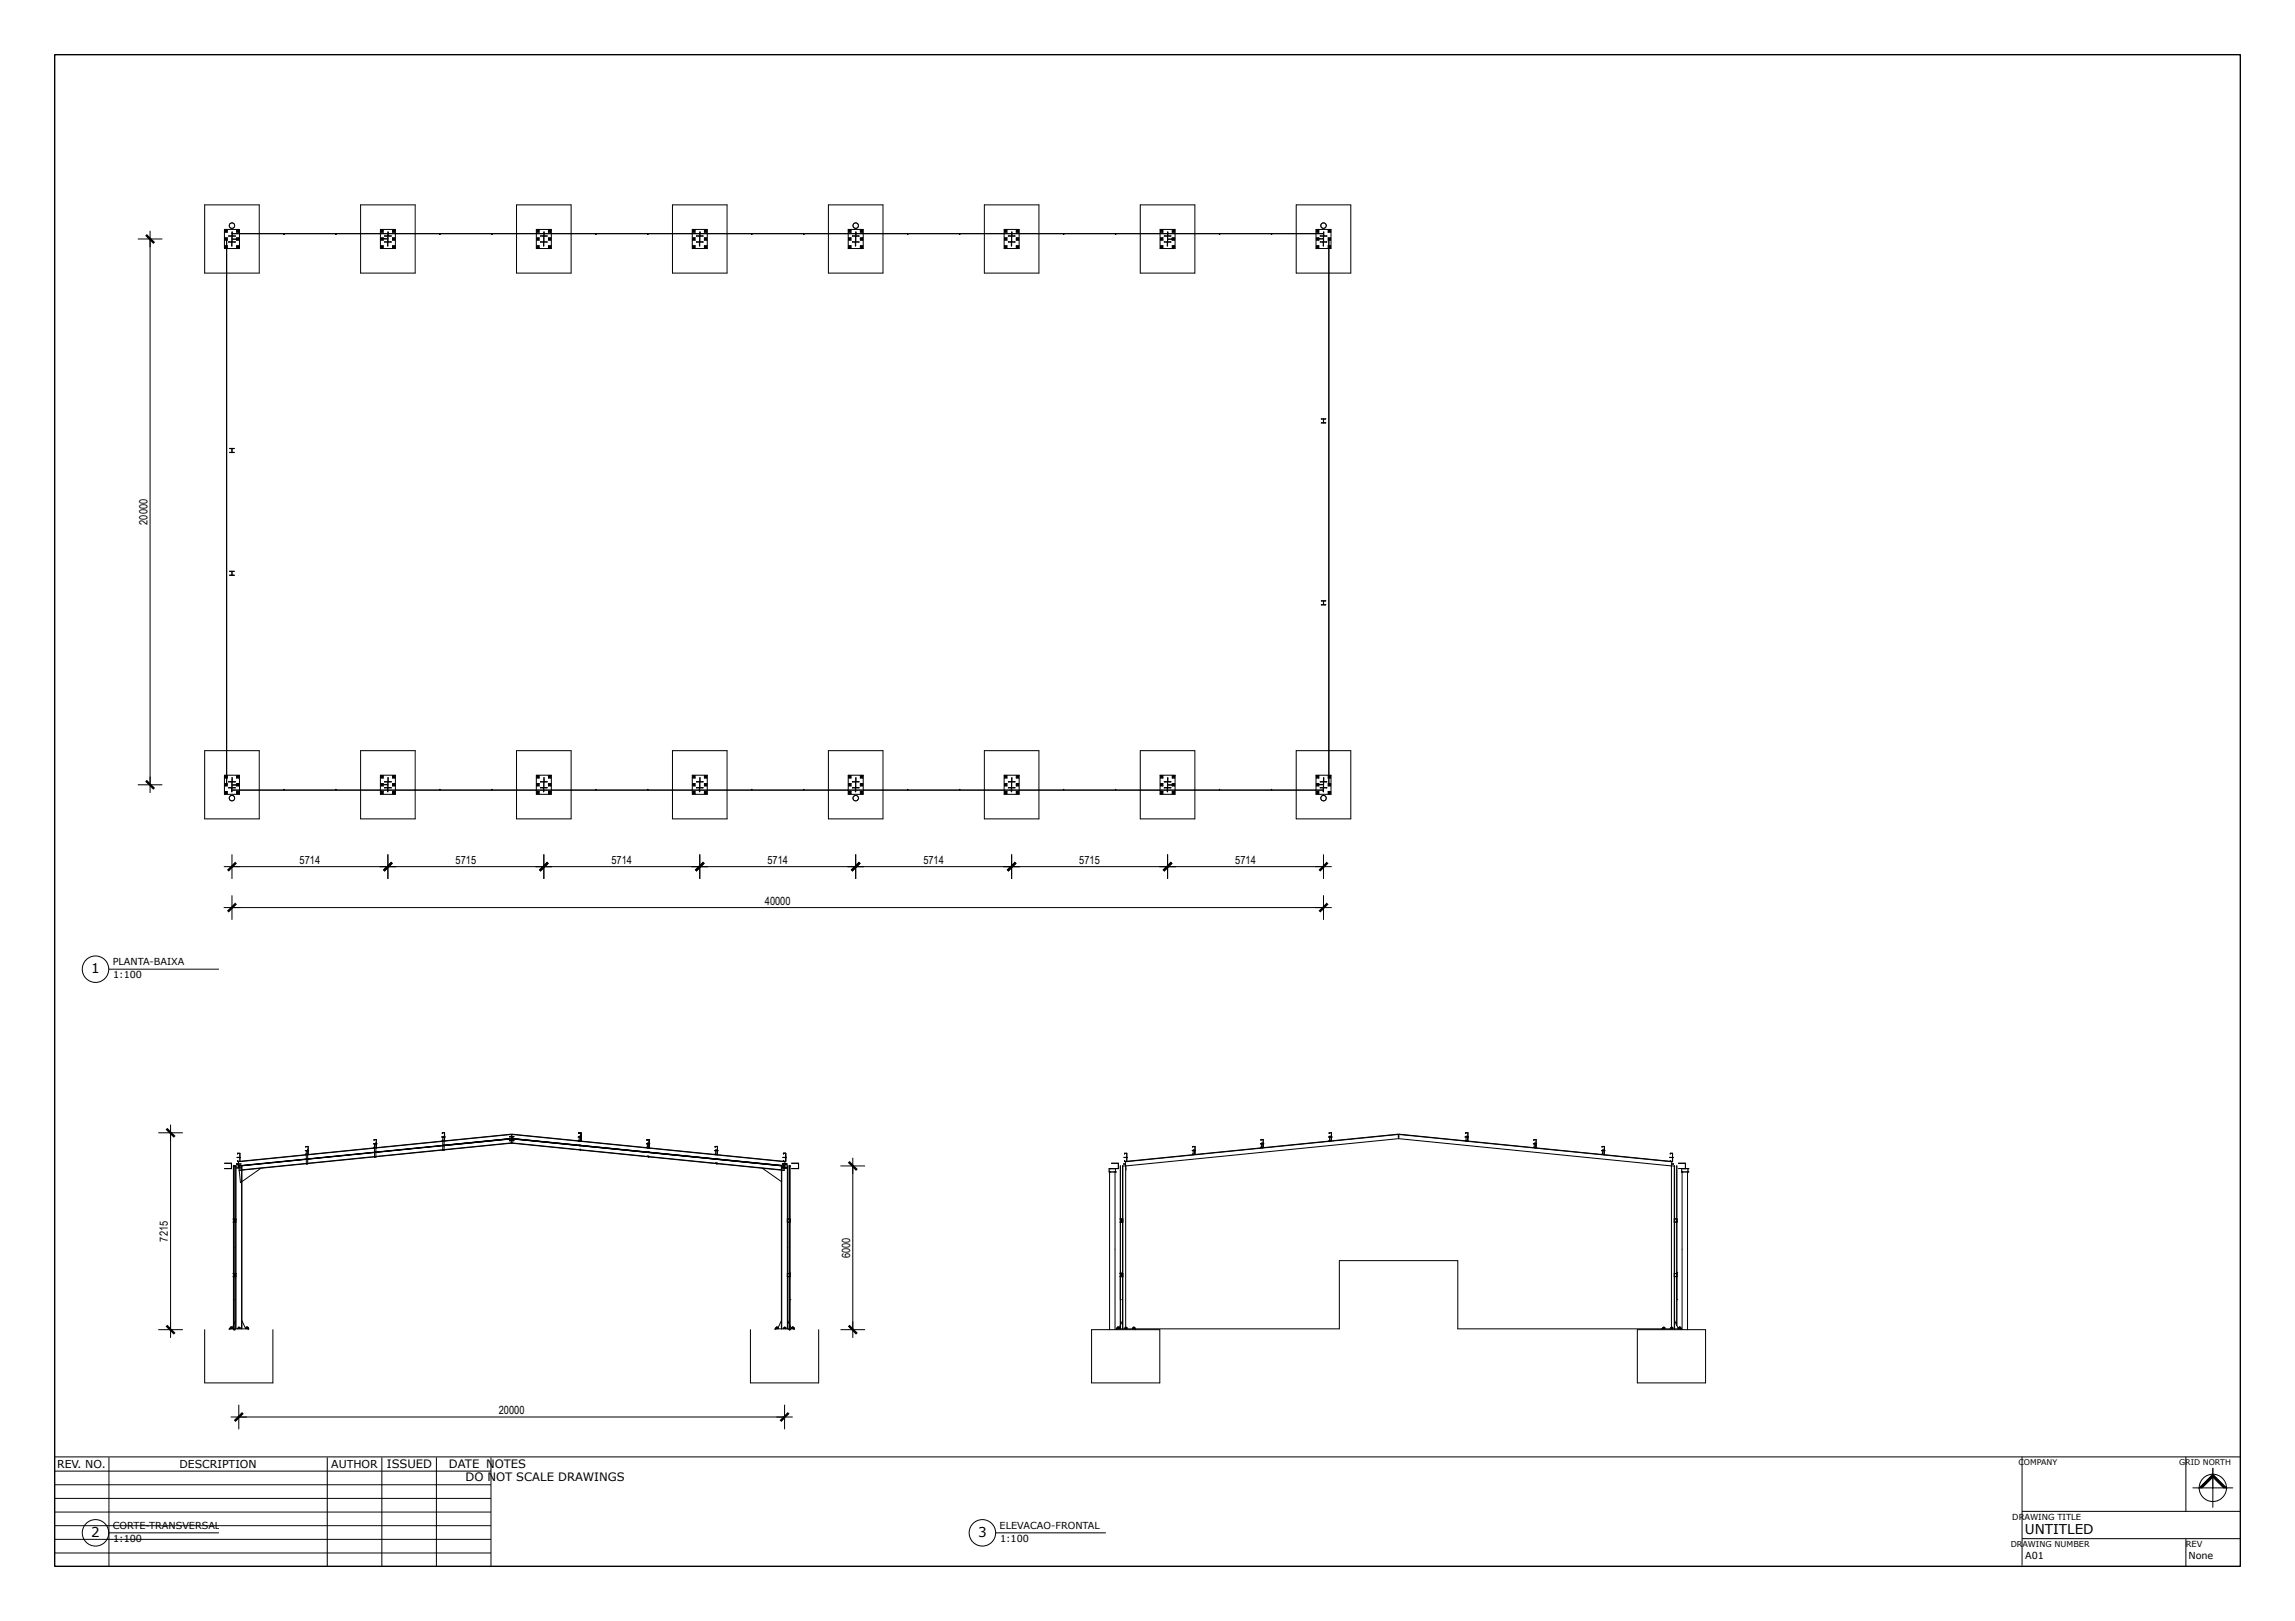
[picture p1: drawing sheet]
<svg xmlns="http://www.w3.org/2000/svg" width="841mm" height="594mm" viewBox="0 0 841 594" stroke-linecap="round" stroke-linejoin="round" font-family="sans-serif">
<defs><g id="words">
<g font-size="5">
<text x="33.4" y="356.6">1</text>
<text x="33.4" y="563.2">2</text>
<text x="358.4" y="563.2">3</text>
<text x="742" y="562">UNTITLED</text>
</g>
<g font-size="4.2">
<text x="141.8" y="537.8">ISSUED</text>
<text x="164.5" y="537.8">DATE NOTES</text>
<text x="170.6" y="542.8">DO NOT SCALE DRAWINGS</text>
</g>
<g font-size="4.1">
<text x="54" y="192.3" transform="rotate(-90 54 192.3)">20000</text>
<text x="109.8" y="316.6">5714</text>
<text x="166.9" y="316.6">5715</text>
<text x="224.1" y="316.6">5714</text>
<text x="281.2" y="316.6">5714</text>
<text x="338.4" y="316.6">5714</text>
<text x="395.5" y="316.6">5715</text>
<text x="452.7" y="316.6">5714</text>
<text x="280.3" y="331.6">40000</text>
<text x="61.5" y="454.9" transform="rotate(-90 61.5 454.9)">7215</text>
<text x="311.5" y="461" transform="rotate(-90 311.5 461)">6000</text>
<text x="182.8" y="518.2">20000</text>
</g>
<g font-size="4">
<text x="20.9" y="537.8">REV. NO.</text>
<text x="65.7" y="537.8">DESCRIPTION</text>
<text x="121.4" y="537.8">AUTHOR</text>
</g>
<g font-size="3.5">
<text x="41.3" y="353.7">PLANTA-BAIXA</text>
<text x="41.5" y="358.6">1:100</text>
<text x="41.3" y="560.2">CORTE-TRANSVERSAL</text>
<text x="366.3" y="560.2">ELEVACAO-FRONTAL</text>
<text x="41.5" y="565.1">1:100</text>
<text x="366.5" y="565.1">1:100</text>
<text x="742.1" y="571.1">A01</text>
<text x="802" y="571.1">None</text>
</g>
<g font-size="3.1">
<text x="737.4" y="557">DRAWING TITLE</text>
<text x="800.9" y="567">REV</text>
</g>
<text font-size="3" x="736.8" y="567">DRAWING NUMBER</text>
<g font-size="2.9">
<text x="739.6" y="536.7">COMPANY</text>
<text x="798.6" y="536.7">GRID NORTH</text>
</g>
</g></defs>
<path d="M20 20h801v554h-801zM810.9 538.1v7.1" fill="none" stroke="#000" stroke-width=".5"/>
<g fill="none" stroke="#000" stroke-width=".37">
<path d="M83.8 86.4l2.4 .1zM83.8 88.6l2.4 .1zM85 86.5v2.1M140.9 88.6l2.4 .1zM140.9 86.4l2.4 .1zM142.1 86.5v2.1M142.2 86.5v2.1M198.1 88.6l2.4 .1zM198.1 86.4l2.4 .1zM199.2 86.5v2.1M199.3 86.5v2.1M255.2 88.6l2.4 .1z"/>
<path d="M255.2 86.4l2.4 .1zM256.4 86.5v2.1M312.4 88.6l2.4 .1zM312.4 86.4l2.4 .1zM313.5 86.5v2.1M313.6 86.5v2.1M369.5 88.6l2.4 .1zM369.5 86.4l2.4 .1zM370.7 86.5v2.1M370.8 86.5v2.1M426.7 88.6l2.4 .1zM426.7 86.4l2.4 .1z"/>
<path d="M427.8 86.5v2.1M427.9 86.5v2.1M483.8 88.6l2.4 .1zM483.8 86.4l2.4 .1zM485 86.5v2.1M484.2 153.5l1.6 .1zM484.2 154.9l1.6 .1zM485 153.6v1.3M84.2 164.3l1.6 .1zM84.2 165.7l1.6 .1zM85 164.4v1.3M84.2 210.7l1.6 .1z"/>
<path d="M84.2 209.3l1.6 .1zM85 209.4v1.3M484.2 221.6l1.6 .1zM484.2 220.1l1.6 .1zM485 220.2v1.4M83.8 288.6l2.4 .1zM83.8 286.4l2.4 .1zM85 286.5v2.1M140.9 288.6l2.4 .1zM140.9 286.4l2.4 .1zM142.1 286.5v2.1M142.2 286.5v2.1"/>
<path d="M198.1 288.6l2.4 .1zM198.1 286.4l2.4 .1zM199.2 286.5v2.1M199.3 286.5v2.1M255.2 288.6l2.4 .1zM255.2 286.4l2.4 .1zM256.4 286.5v2.1M312.4 288.6l2.4 .1zM312.4 286.4l2.4 .1zM313.5 286.5v2.1M313.6 286.5v2.1M369.5 288.6l2.4 .1z"/>
<path d="M369.5 286.4l2.4 .1zM370.7 286.5v2.1M370.8 286.5v2.1M426.7 288.6l2.4 .1zM426.7 286.4l2.4 .1zM427.8 286.5v2.1M427.9 286.5v2.1M483.8 288.6l2.4 .1zM483.8 286.4l2.4 .1zM485 286.5v2.1M19.8 539.1h160.1M20 533.9h801"/>
<path d="M39.9 534.1v40.1M119.9 534.1v40.1M139.9 534.1v40M159.9 534.1v40.1M179.9 534.1v40.1M741 533.8v39.9M801 533.8v20.2M19.8 544.1h160.1M19.8 549.1h160.1M19.8 554.1h160.1M19.8 559.1h160.1M741 553.8h80"/>
<path d="M803.6 545.2h14.6M810.9 545.2v7.1zM19.8 564.1h160.1M19.8 569.1h160.1M741 563.8h80M801 563.8v10.2"/>
<circle cx="810.9" cy="545.2" r="5"/>
</g>
<path d="M805.9 545.2l5-5 5 5h-1.1l-3.9-3.9-4 3.9z" fill="#000" stroke="#000" stroke-width=".37"/>
<g fill="#fff" stroke="#000" stroke-width=".37">
<path d="M86 292.5v.2z"/>
<path d="M86 292.7l-.1 .2z"/>
<path d="M85.9 292.9l-.2 .2z"/>
<path d="M85.6 293.3l.1-.2z"/>
<path d="M85.4 293.4l.2-.1z"/>
<path d="M85.1 293.5l.3-.1z"/>
</g>
<path d="M84.9 293.5h.2" fill="none" stroke="#000" stroke-width=".37"/>
<g fill="#fff" stroke="#000" stroke-width=".37">
<path d="M84.6 293.4l.3 .1z"/>
<path d="M84.4 293.3l.2 .1z"/>
<path d="M84.3 293.1l.1 .2z"/>
<path d="M84.1 292.9l.2 .2z"/>
<path d="M84 292.7l.1 .2z"/>
<path d="M84 292.5v.2z"/>
<path d="M84 292.2v.3z"/>
<path d="M84.1 292l-.1 .2z"/>
<path d="M84.3 291.8l-.2 .2z"/>
<path d="M84.3 291.8l.1-.1z"/>
<path d="M84.4 291.7l.2-.2z"/>
<path d="M84.6 291.5h.3z"/>
</g>
<path d="M84.9 291.5h.2" fill="none" stroke="#000" stroke-width=".37"/>
<g fill="#fff" stroke="#000" stroke-width=".37">
<path d="M85.1 291.5h.3z"/>
<path d="M85.4 291.5l.2 .2z"/>
<path d="M85.6 291.7l.1 .1z"/>
<path d="M85.7 291.8l.2 .2z"/>
<path d="M85.9 292l.1 .2z"/>
<path d="M86 292.2v.3z"/>
<path d="M86 82.7v.2z"/>
<path d="M86 82.9l-.1 .2z"/>
<path d="M85.9 83.1l-.2 .2z"/>
<path d="M85.6 83.5l.1-.2z"/>
<path d="M85.4 83.6l.2-.1z"/>
<path d="M85.1 83.7l.3-.1z"/>
</g>
<path d="M84.9 83.7h.2" fill="none" stroke="#000" stroke-width=".37"/>
<g fill="#fff" stroke="#000" stroke-width=".37">
<path d="M84.6 83.6l.3 .1z"/>
<path d="M84.4 83.5l.2 .1z"/>
<path d="M84.3 83.3l.1 .2z"/>
<path d="M84.1 83.1l.2 .2z"/>
<path d="M84 82.9l.1 .2z"/>
<path d="M84 82.7v.2z"/>
<path d="M84 82.4v.3z"/>
<path d="M84.1 82.2l-.1 .2z"/>
<path d="M84.3 82l-.2 .2z"/>
<path d="M84.3 82l.1-.1z"/>
<path d="M84.4 81.9l.2-.2z"/>
<path d="M84.6 81.7h.3z"/>
</g>
<path d="M84.9 81.7h.2" fill="none" stroke="#000" stroke-width=".37"/>
<g fill="#fff" stroke="#000" stroke-width=".37">
<path d="M85.1 81.7h.3z"/>
<path d="M85.4 81.7l.2 .2z"/>
<path d="M85.6 81.9l.1 .1z"/>
<path d="M85.7 82l.2 .2z"/>
<path d="M85.9 82.2l.1 .2z"/>
<path d="M86 82.4v.3z"/>
<path d="M314.6 292.5l-.1 .2z"/>
<path d="M314.5 292.7v.2z"/>
<path d="M314.5 292.9l-.2 .2z"/>
<path d="M314.1 293.3l.2-.2z"/>
<path d="M313.9 293.4l.2-.1z"/>
<path d="M313.7 293.5l.2-.1z"/>
</g>
<path d="M313.5 293.5h.2" fill="none" stroke="#000" stroke-width=".37"/>
<g fill="#fff" stroke="#000" stroke-width=".37">
<path d="M313.2 293.4l.3 .1z"/>
<path d="M313 293.3l.2 .1z"/>
<path d="M312.8 293.1l.2 .2z"/>
<path d="M312.7 292.9l.1 .2z"/>
<path d="M312.6 292.7l.1 .2z"/>
<path d="M312.6 292.5v.2z"/>
<path d="M312.6 292.2v.3z"/>
<path d="M312.7 292l-.1 .2z"/>
<path d="M312.8 291.8l-.1 .2z"/>
<path d="M312.8 291.8l.2-.1z"/>
<path d="M313 291.7l.2-.2z"/>
<path d="M313.2 291.5h.3z"/>
</g>
<path d="M313.5 291.5h.2" fill="none" stroke="#000" stroke-width=".37"/>
<g fill="#fff" stroke="#000" stroke-width=".37">
<path d="M313.7 291.5h.2z"/>
<path d="M313.9 291.5l.2 .2z"/>
<path d="M314.1 291.7l.2 .1z"/>
<path d="M314.3 291.8l.2 .2z"/>
<path d="M314.5 292v.2z"/>
<path d="M314.5 292.2l.1 .3z"/>
<path d="M314.6 82.7l-.1 .2z"/>
<path d="M314.5 82.9v.2z"/>
<path d="M314.5 83.1l-.2 .2z"/>
<path d="M314.1 83.5l.2-.2z"/>
<path d="M313.9 83.6l.2-.1z"/>
<path d="M313.7 83.7l.2-.1z"/>
</g>
<path d="M313.5 83.7h.2" fill="none" stroke="#000" stroke-width=".37"/>
<g fill="#fff" stroke="#000" stroke-width=".37">
<path d="M313.2 83.6l.3 .1z"/>
<path d="M313 83.5l.2 .1z"/>
<path d="M312.8 83.3l.2 .2z"/>
<path d="M312.7 83.1l.1 .2z"/>
<path d="M312.6 82.9l.1 .2z"/>
<path d="M312.6 82.7v.2z"/>
<path d="M312.6 82.4v.3z"/>
<path d="M312.7 82.2l-.1 .2z"/>
<path d="M312.8 82l-.1 .2z"/>
<path d="M312.8 82l.2-.1z"/>
<path d="M313 81.9l.2-.2z"/>
<path d="M313.2 81.7h.3z"/>
</g>
<path d="M313.5 81.7h.2" fill="none" stroke="#000" stroke-width=".37"/>
<g fill="#fff" stroke="#000" stroke-width=".37">
<path d="M313.7 81.7h.2z"/>
<path d="M313.9 81.7l.2 .2z"/>
<path d="M314.1 81.9l.2 .1z"/>
<path d="M314.3 82l.2 .2z"/>
<path d="M314.5 82.2v.2z"/>
<path d="M314.5 82.4l.1 .3z"/>
<path d="M486 292.5v.2z"/>
<path d="M486 292.7l-.1 .2z"/>
<path d="M485.9 292.9l-.2 .2z"/>
<path d="M485.6 293.3l.1-.2z"/>
<path d="M485.4 293.4l.2-.1z"/>
<path d="M485.1 293.5l.3-.1z"/>
</g>
<path d="M484.9 293.5h.2" fill="none" stroke="#000" stroke-width=".37"/>
<g fill="#fff" stroke="#000" stroke-width=".37">
<path d="M484.6 293.4l.3 .1z"/>
<path d="M484.4 293.3l.2 .1z"/>
<path d="M484.3 293.1l.1 .2z"/>
<path d="M484.1 292.9l.2 .2z"/>
<path d="M484 292.7l.1 .2z"/>
<path d="M484 292.5v.2z"/>
<path d="M484 292.2v.3z"/>
<path d="M484.1 292l-.1 .2z"/>
<path d="M484.3 291.8l-.2 .2z"/>
<path d="M484.3 291.8l.1-.1z"/>
<path d="M484.4 291.7l.2-.2z"/>
<path d="M484.6 291.5h.3z"/>
</g>
<path d="M484.9 291.5h.2" fill="none" stroke="#000" stroke-width=".37"/>
<g fill="#fff" stroke="#000" stroke-width=".37">
<path d="M485.1 291.5h.3z"/>
<path d="M485.4 291.5l.2 .2z"/>
<path d="M485.6 291.7l.1 .1z"/>
<path d="M485.7 291.8l.2 .2z"/>
<path d="M485.9 292l.1 .2z"/>
<path d="M486 292.2v.3z"/>
</g>
<path d="M104 289.3h.1" fill="none" stroke="#000" stroke-width=".37"/>
<path d="M104 289.4h.1" fill="none" stroke="#000" stroke-width=".37"/>
<g fill="#fff" stroke="#000" stroke-width=".37">
<path d="M486 82.7v.2z"/>
<path d="M486 82.9l-.1 .2z"/>
<path d="M485.9 83.1l-.2 .2z"/>
<path d="M485.6 83.5l.1-.2z"/>
<path d="M485.4 83.6l.2-.1z"/>
<path d="M485.1 83.7l.3-.1z"/>
</g>
<path d="M484.9 83.7h.2" fill="none" stroke="#000" stroke-width=".37"/>
<g fill="#fff" stroke="#000" stroke-width=".37">
<path d="M484.6 83.6l.3 .1z"/>
<path d="M484.4 83.5l.2 .1z"/>
<path d="M484.3 83.3l.1 .2z"/>
<path d="M484.1 83.1l.2 .2z"/>
<path d="M484 82.9l.1 .2z"/>
<path d="M484 82.7v.2z"/>
<path d="M484 82.4v.3z"/>
<path d="M484.1 82.2l-.1 .2z"/>
<path d="M484.3 82l-.2 .2z"/>
<path d="M484.3 82l.1-.1z"/>
<path d="M484.4 81.9l.2-.2z"/>
<path d="M484.6 81.7h.3z"/>
</g>
<path d="M484.9 81.7h.2" fill="none" stroke="#000" stroke-width=".37"/>
<g fill="#fff" stroke="#000" stroke-width=".37">
<path d="M485.1 81.7h.3z"/>
<path d="M485.4 81.7l.2 .2z"/>
<path d="M485.6 81.9l.1 .1z"/>
<path d="M485.7 82l.2 .2z"/>
<path d="M485.9 82.2l.1 .2z"/>
<path d="M486 82.4v.3z"/>
</g>
<path d="M104 85.8h.1" fill="none" stroke="#000" stroke-width=".37"/>
<path d="M104 85.9h.1" fill="none" stroke="#000" stroke-width=".37"/>
<path d="M123.1 289.3h.1" fill="none" stroke="#000" stroke-width=".37"/>
<path d="M123.1 289.4h.1" fill="none" stroke="#000" stroke-width=".37"/>
<path d="M123.1 85.8h.1" fill="none" stroke="#000" stroke-width=".37"/>
<path d="M123.1 85.9h.1" fill="none" stroke="#000" stroke-width=".37"/>
<path d="M161.2 289.3h.1" fill="none" stroke="#000" stroke-width=".37"/>
<path d="M161.2 289.4h.1" fill="none" stroke="#000" stroke-width=".37"/>
<path d="M161.2 85.8h.1" fill="none" stroke="#000" stroke-width=".37"/>
<path d="M161.2 85.9h.1" fill="none" stroke="#000" stroke-width=".37"/>
<path d="M180.2 289.3h.1" fill="none" stroke="#000" stroke-width=".37"/>
<path d="M180.2 289.4h.1" fill="none" stroke="#000" stroke-width=".37"/>
<path d="M218.3 289.3h.1" fill="none" stroke="#000" stroke-width=".37"/>
<path d="M218.3 289.4h.1" fill="none" stroke="#000" stroke-width=".37"/>
<path d="M180.2 85.8h.1" fill="none" stroke="#000" stroke-width=".37"/>
<path d="M180.2 85.9h.1" fill="none" stroke="#000" stroke-width=".37"/>
<path d="M218.3 85.8h.1" fill="none" stroke="#000" stroke-width=".37"/>
<path d="M218.3 85.9h.1" fill="none" stroke="#000" stroke-width=".37"/>
<path d="M237.3 289.3h.1" fill="none" stroke="#000" stroke-width=".37"/>
<path d="M237.3 289.4h.1" fill="none" stroke="#000" stroke-width=".37"/>
<path d="M275.4 289.3h.1" fill="none" stroke="#000" stroke-width=".37"/>
<path d="M275.4 289.4h.1" fill="none" stroke="#000" stroke-width=".37"/>
<path d="M275.4 85.8h.1" fill="none" stroke="#000" stroke-width=".37"/>
<path d="M275.4 85.9h.1" fill="none" stroke="#000" stroke-width=".37"/>
<path d="M294.5 289.3h.1" fill="none" stroke="#000" stroke-width=".37"/>
<path d="M294.5 289.4h.1" fill="none" stroke="#000" stroke-width=".37"/>
<path d="M294.5 85.8h.1" fill="none" stroke="#000" stroke-width=".37"/>
<path d="M294.5 85.9h.1" fill="none" stroke="#000" stroke-width=".37"/>
<path d="M332.6 289.3h.1" fill="none" stroke="#000" stroke-width=".37"/>
<path d="M332.6 289.4h.1" fill="none" stroke="#000" stroke-width=".37"/>
<path d="M351.6 289.3h.1" fill="none" stroke="#000" stroke-width=".37"/>
<path d="M351.6 289.4h.1" fill="none" stroke="#000" stroke-width=".37"/>
<path d="M332.6 85.8h.1" fill="none" stroke="#000" stroke-width=".37"/>
<path d="M332.6 85.9h.1" fill="none" stroke="#000" stroke-width=".37"/>
<path d="M389.7 289.3h.1" fill="none" stroke="#000" stroke-width=".37"/>
<path d="M389.7 289.4h.1" fill="none" stroke="#000" stroke-width=".37"/>
<path d="M351.6 85.8h.1" fill="none" stroke="#000" stroke-width=".37"/>
<path d="M351.6 85.9h.1" fill="none" stroke="#000" stroke-width=".37"/>
<path d="M389.7 85.8h.1" fill="none" stroke="#000" stroke-width=".37"/>
<path d="M389.7 85.9h.1" fill="none" stroke="#000" stroke-width=".37"/>
<path d="M408.8 85.8h.1" fill="none" stroke="#000" stroke-width=".37"/>
<path d="M408.8 85.9h.1" fill="none" stroke="#000" stroke-width=".37"/>
<path d="M408.8 289.3h.1" fill="none" stroke="#000" stroke-width=".37"/>
<path d="M408.8 289.4h.1" fill="none" stroke="#000" stroke-width=".37"/>
<path d="M446.9 289.3h.1" fill="none" stroke="#000" stroke-width=".37"/>
<path d="M446.9 289.4h.1" fill="none" stroke="#000" stroke-width=".37"/>
<path d="M446.9 85.8h.1" fill="none" stroke="#000" stroke-width=".37"/>
<path d="M446.9 85.9h.1" fill="none" stroke="#000" stroke-width=".37"/>
<path d="M465.9 289.3h.1" fill="none" stroke="#000" stroke-width=".37"/>
<path d="M465.9 289.4h.1" fill="none" stroke="#000" stroke-width=".37"/>
<path d="M465.9 85.8h.1" fill="none" stroke="#000" stroke-width=".37"/>
<path d="M465.9 85.9h.1" fill="none" stroke="#000" stroke-width=".37"/>
<g fill="none" stroke="#000" stroke-width=".37">
<path d="M75 75.1h20v25h-20zM132.1 75.1h20v25h-20zM189.3 75.1h20v25h-20zM246.4 75.1h20v25h-20zM303.6 75.1h20v25h-20zM360.7 75.1h20v25h-20zM417.9 75.1h20v25h-20zM475 75.1h20v25h-20zM82.2 84.1h5.5v7h-5.5zM85 87.6h1.5l-1.5 .1M142.1 87.5h-1.5l1.5 .1M427.9 87.6h1.5l-1.5 .1"/>
<path d="M485 87.5h-1.5l1.5 .1M75 275.1h20v25h-20zM132.1 275.1h20v25h-20zM189.3 275.1h20v25h-20zM246.4 275.1h20v25h-20zM303.6 275.1h20v25h-20zM360.7 275.1h20v25h-20zM417.9 275.1h20v25h-20zM475 275.1h20v25h-20zM82.2 284.1h5.5v7h-5.5zM85 287.6h1.5l-1.5 .1M142.1 287.5h-1.5l1.5 .1"/>
<path d="M427.9 287.6h1.5l-1.5 .1M485 287.5h-1.5l1.5 .1"/>
</g>
<path d="M237.3 85.8h.1" fill="none" stroke="#000" stroke-width=".37"/>
<path d="M237.3 85.9h.1" fill="none" stroke="#000" stroke-width=".37"/>
<g fill="none" stroke="#000" stroke-width=".37">
<path d="M84.9 88.7v1.4l.1-1.4M85 86.4v-1.4l.1 1.4M139.4 84.1h5.5v7h-5.5zM142 88.7v1.4l.1-1.4M142.1 86.4v-1.4l.2 1.4M196.5 84.1h5.5v7h-5.5zM199.2 88.7v1.4l.1-1.4M199.3 86.4v-1.4l.1 1.4M253.7 84.1h5.5v7h-5.5zM256.3 88.7v1.4l.1-1.4M256.4 86.4v-1.4l.1 1.4M310.8 84.1h5.5v7h-5.5z"/>
<path d="M313.5 88.7v1.4l.1-1.4M313.6 86.4v-1.4l.1 1.4M368 84.1h5.5v7h-5.5zM370.6 88.7v1.4l.1-1.4M370.7 86.4v-1.4l.1 1.4M425.1 84.1h5.5v7h-5.5zM427.7 88.7v1.4l.2-1.4M427.9 86.4v-1.4l.1 1.4M482.3 84.1h5.4v7h-5.4zM484.9 88.7v1.4l.1-1.4M485 86.4v-1.4l.1 1.4M84.9 288.7v1.4l.1-1.4"/>
<path d="M85 286.4v-1.4l.1 1.4M139.4 284.1h5.5v7h-5.5zM142 288.7v1.4l.1-1.4M142.1 286.4v-1.4l.2 1.4M196.5 284.1h5.5v7h-5.5zM199.2 288.7v1.4l.1-1.4M199.3 286.4v-1.4l.1 1.4M253.7 284.1h5.5v7h-5.5zM256.3 288.7v1.4l.1-1.4M256.4 286.4v-1.4l.1 1.4M310.8 284.1h5.5v7h-5.5zM313.5 288.7v1.4l.1-1.4"/>
<path d="M313.6 286.4v-1.4l.1 1.4M368 284.1h5.5v7h-5.5zM370.6 288.7v1.4l.1-1.4M370.7 286.4v-1.4l.1 1.4M425.1 284.1h5.5v7h-5.5zM427.7 288.7v1.4l.2-1.4M427.9 286.4v-1.4l.1 1.4M482.3 284.1h5.4v7h-5.4zM484.9 288.7v1.4l.1-1.4M485 286.4v-1.4l.1 1.4"/>
</g>
<path d="M82.4 290h.9v.9h-.9z" fill="none" stroke="#000" stroke-width=".37"/>
<path d="M82.4 287.1h.9v.9h-.9z" fill="none" stroke="#000" stroke-width=".37"/>
<path d="M82.4 284.2h.9v.9h-.9z" fill="none" stroke="#000" stroke-width=".37"/>
<path d="M86.7 290h.9v.9h-.9z" fill="none" stroke="#000" stroke-width=".37"/>
<path d="M86.7 287.1h.9v.9h-.9z" fill="none" stroke="#000" stroke-width=".37"/>
<path d="M86.7 284.2h.9v.9h-.9z" fill="none" stroke="#000" stroke-width=".37"/>
<path d="M82.4 90h.9v.9h-.9z" fill="none" stroke="#000" stroke-width=".37"/>
<path d="M82.4 87.1h.9v.9h-.9z" fill="none" stroke="#000" stroke-width=".37"/>
<path d="M82.4 84.2h.9v.9h-.9z" fill="none" stroke="#000" stroke-width=".37"/>
<path d="M86.7 90h.9v.9h-.9z" fill="none" stroke="#000" stroke-width=".37"/>
<path d="M86.7 87.1h.9v.9h-.9z" fill="none" stroke="#000" stroke-width=".37"/>
<path d="M86.7 84.2h.9v.9h-.9z" fill="none" stroke="#000" stroke-width=".37"/>
<path d="M139.5 290h.9v.9h-.9z" fill="none" stroke="#000" stroke-width=".37"/>
<path d="M139.5 287.1h.9v.9h-.9z" fill="none" stroke="#000" stroke-width=".37"/>
<path d="M139.5 284.2h.9v.9h-.9z" fill="none" stroke="#000" stroke-width=".37"/>
<path d="M143.8 290h.9v.9h-.9z" fill="none" stroke="#000" stroke-width=".37"/>
<path d="M143.8 287.1h.9v.9h-.9z" fill="none" stroke="#000" stroke-width=".37"/>
<path d="M143.8 284.2h.9v.9h-.9z" fill="none" stroke="#000" stroke-width=".37"/>
<path d="M139.5 90h.9v.9h-.9z" fill="none" stroke="#000" stroke-width=".37"/>
<path d="M139.5 87.1h.9v.9h-.9z" fill="none" stroke="#000" stroke-width=".37"/>
<path d="M139.5 84.2h.9v.9h-.9z" fill="none" stroke="#000" stroke-width=".37"/>
<path d="M143.8 90h.9v.9h-.9z" fill="none" stroke="#000" stroke-width=".37"/>
<path d="M143.8 87.1h.9v.9h-.9z" fill="none" stroke="#000" stroke-width=".37"/>
<path d="M143.8 84.2h.9v.9h-.9zM196.7 290h.9v.9h-.9z" fill="none" stroke="#000" stroke-width=".37"/>
<path d="M196.7 287.1h.9v.9h-.9z" fill="none" stroke="#000" stroke-width=".37"/>
<path d="M196.7 284.2h.9v.9h-.9z" fill="none" stroke="#000" stroke-width=".37"/>
<path d="M201 287.1h.9v.9h-.9z" fill="none" stroke="#000" stroke-width=".37"/>
<path d="M201 284.2h.9v.9h-.9z" fill="none" stroke="#000" stroke-width=".37"/>
<path d="M196.7 90h.9v.9h-.9z" fill="none" stroke="#000" stroke-width=".37"/>
<path d="M196.7 87.1h.9v.9h-.9z" fill="none" stroke="#000" stroke-width=".37"/>
<path d="M196.7 84.2h.9v.9h-.9zM201 90h.9v.9h-.9z" fill="none" stroke="#000" stroke-width=".37"/>
<path d="M201 87.1h.9v.9h-.9z" fill="none" stroke="#000" stroke-width=".37"/>
<path d="M201 84.2h.9v.9h-.9z" fill="none" stroke="#000" stroke-width=".37"/>
<path d="M253.8 290h.9v.9h-.9z" fill="none" stroke="#000" stroke-width=".37"/>
<path d="M253.8 284.2h.9v.9h-.9zM253.8 287.1h.9v.9h-.9z" fill="none" stroke="#000" stroke-width=".37"/>
<path d="M258.1 290h.9v.9h-.9z" fill="none" stroke="#000" stroke-width=".37"/>
<path d="M258.1 287.1h.9v.9h-.9z" fill="none" stroke="#000" stroke-width=".37"/>
<path d="M258.1 284.2h.9v.9h-.9z" fill="none" stroke="#000" stroke-width=".37"/>
<path d="M253.8 87.1h.9v.9h-.9zM253.8 90h.9v.9h-.9z" fill="none" stroke="#000" stroke-width=".37"/>
<path d="M253.8 84.2h.9v.9h-.9z" fill="none" stroke="#000" stroke-width=".37"/>
<path d="M258.1 90h.9v.9h-.9z" fill="none" stroke="#000" stroke-width=".37"/>
<path d="M258.1 87.1h.9v.9h-.9z" fill="none" stroke="#000" stroke-width=".37"/>
<path d="M258.1 84.2h.9v.9h-.9z" fill="none" stroke="#000" stroke-width=".37"/>
<path d="M311 290h.9v.9h-.9z" fill="none" stroke="#000" stroke-width=".37"/>
<path d="M201 290h.9v.9h-.9z" fill="none" stroke="#000" stroke-width=".37"/>
<path d="M311 287.1h.9v.9h-.9z" fill="none" stroke="#000" stroke-width=".37"/>
<path d="M311 284.2h.9v.9h-.9z" fill="none" stroke="#000" stroke-width=".37"/>
<path d="M315.3 290h.9v.9h-.9z" fill="none" stroke="#000" stroke-width=".37"/>
<path d="M315.3 287.1h.9v.9h-.9z" fill="none" stroke="#000" stroke-width=".37"/>
<path d="M315.3 284.2h.9v.9h-.9z" fill="none" stroke="#000" stroke-width=".37"/>
<path d="M311 90h.9v.9h-.9z" fill="none" stroke="#000" stroke-width=".37"/>
<path d="M311 87.1h.9v.9h-.9z" fill="none" stroke="#000" stroke-width=".37"/>
<path d="M311 84.2h.9v.9h-.9z" fill="none" stroke="#000" stroke-width=".37"/>
<path d="M315.3 90h.9v.9h-.9z" fill="none" stroke="#000" stroke-width=".37"/>
<path d="M315.3 87.1h.9v.9h-.9z" fill="none" stroke="#000" stroke-width=".37"/>
<path d="M315.3 84.2h.9v.9h-.9z" fill="none" stroke="#000" stroke-width=".37"/>
<path d="M368.1 290h.9v.9h-.9z" fill="none" stroke="#000" stroke-width=".37"/>
<path d="M368.1 287.1h.9v.9h-.9z" fill="none" stroke="#000" stroke-width=".37"/>
<path d="M368.1 284.2h.9v.9h-.9z" fill="none" stroke="#000" stroke-width=".37"/>
<path d="M372.4 290h.9v.9h-.9z" fill="none" stroke="#000" stroke-width=".37"/>
<path d="M372.4 287.1h.9v.9h-.9z" fill="none" stroke="#000" stroke-width=".37"/>
<path d="M372.4 284.2h.9v.9h-.9z" fill="none" stroke="#000" stroke-width=".37"/>
<path d="M368.1 90h.9v.9h-.9z" fill="none" stroke="#000" stroke-width=".37"/>
<path d="M368.1 87.1h.9v.9h-.9z" fill="none" stroke="#000" stroke-width=".37"/>
<path d="M368.1 84.2h.9v.9h-.9z" fill="none" stroke="#000" stroke-width=".37"/>
<path d="M372.4 90h.9v.9h-.9z" fill="none" stroke="#000" stroke-width=".37"/>
<path d="M372.4 87.1h.9v.9h-.9z" fill="none" stroke="#000" stroke-width=".37"/>
<path d="M372.4 84.2h.9v.9h-.9z" fill="none" stroke="#000" stroke-width=".37"/>
<path d="M425.3 290h.9v.9h-.9z" fill="none" stroke="#000" stroke-width=".37"/>
<path d="M425.3 287.1h.9v.9h-.9z" fill="none" stroke="#000" stroke-width=".37"/>
<path d="M425.3 284.2h.9v.9h-.9z" fill="none" stroke="#000" stroke-width=".37"/>
<path d="M429.6 290h.9v.9h-.9z" fill="none" stroke="#000" stroke-width=".37"/>
<path d="M429.6 287.1h.9v.9h-.9z" fill="none" stroke="#000" stroke-width=".37"/>
<path d="M429.6 284.2h.9v.9h-.9z" fill="none" stroke="#000" stroke-width=".37"/>
<path d="M425.3 90h.9v.9h-.9z" fill="none" stroke="#000" stroke-width=".37"/>
<path d="M425.3 84.2h.9v.9h-.9z" fill="none" stroke="#000" stroke-width=".37"/>
<path d="M425.3 87.1h.9v.9h-.9zM429.6 90h.9v.9h-.9z" fill="none" stroke="#000" stroke-width=".37"/>
<path d="M429.6 87.1h.9v.9h-.9z" fill="none" stroke="#000" stroke-width=".37"/>
<path d="M429.6 84.2h.9v.9h-.9z" fill="none" stroke="#000" stroke-width=".37"/>
<path d="M482.4 290h.9v.9h-.9z" fill="none" stroke="#000" stroke-width=".37"/>
<path d="M482.4 287.1h.9v.9h-.9z" fill="none" stroke="#000" stroke-width=".37"/>
<path d="M482.4 284.2h.9v.9h-.9z" fill="none" stroke="#000" stroke-width=".37"/>
<path d="M486.7 290h.9v.9h-.9z" fill="none" stroke="#000" stroke-width=".37"/>
<path d="M486.7 287.1h.9v.9h-.9z" fill="none" stroke="#000" stroke-width=".37"/>
<path d="M486.7 284.2h.9v.9h-.9z" fill="none" stroke="#000" stroke-width=".37"/>
<path d="M482.4 90h.9v.9h-.9z" fill="none" stroke="#000" stroke-width=".37"/>
<path d="M482.4 87.1h.9v.9h-.9z" fill="none" stroke="#000" stroke-width=".37"/>
<path d="M482.4 84.2h.9v.9h-.9z" fill="none" stroke="#000" stroke-width=".37"/>
<path d="M486.7 90h.9v.9h-.9z" fill="none" stroke="#000" stroke-width=".37"/>
<path d="M486.7 87.1h.9v.9h-.9z" fill="none" stroke="#000" stroke-width=".37"/>
<g fill="none" stroke="#000" stroke-width=".37">
<path d="M50.5 87.6h9M55 84.6v206M83.1 87.6v200M83.1 87.6h.1M85 85.6h400M85 85.6h.1M142.1 85.6h.1M427.9 85.6h.1M485 85.6h.1M486.7 84.2h.9v.9h-.9zM487 87.6h.1M487 87.6v200"/>
<path d="M83.1 165.9h.1M83.1 209.3h.1M50.5 287.6h9M83.1 287.6h.1M85 289.5h.1M85 289.5h400M142.1 289.5h.1M427.9 289.5h.1M485 289.5h.1M487 287.6h.1M82 317.6h406M85 313.1v9"/>
<path d="M142.1 313.1v9M199.3 313.1v9M256.4 313.1v9M313.6 313.1v9M370.7 313.1v9M427.9 313.1v9M485 313.1v9M82 332.6h406M85 328.1v9M485 328.1v9M39.9 355.1h40.3"/>
<circle cx="35" cy="355.1" r="4.9"/>
</g>
<path d="M53.5 86.1l3 3M53.5 286.1l3 3M86.5 316.1l-3 3M143.6 316.1l-3 3M200.8 316.1l-3 3M257.9 316.1l-3 3M315.1 316.1l-3 3M372.2 316.1l-3 3M429.4 316.1l-3 3M486.5 316.1l-3 3M86.5 331.1l-3 3M486.5 331.1l-3 3" fill="none" stroke="#000" stroke-width=".9" stroke-linecap="butt"/>
<g fill="#fff" stroke="#000" stroke-width=".37">
<path d="M262.6 423.1l24.5 2.4z"/>
<path d="M237.6 420.6l24.5 2.4z"/>
<path d="M212.6 418.1l24.5 2.4z"/>
<path d="M187.7 415.6l24.4 2.4z"/>
<path d="M187.7 415.7l100 10z"/>
<path d="M187.4 418l-.1 .8z"/>
<path d="M187.5 417.5l-.1 .4z"/>
<path d="M187.6 416.6l-.1 .3z"/>
<path d="M187.7 415.7l-.1 .8z"/>
<path d="M287.4 428l-.1 .8z"/>
<path d="M287.5 427.5l-.1 .4z"/>
<path d="M287.6 426.6l-.1 .3z"/>
<path d="M287.7 425.7l-.1 .8z"/>
<path d="M286.5 428.7l.8 .1z"/>
<path d="M187.3 418.8l99 9.9z"/>
<path d="M286.5 428.8l.8 .1z"/>
<path d="M187.3 418.9l99 9.9z"/>
</g>
<path d="M86.5 427.2v59.7M87.5 427.2h-1.1v59.7M88.3 427.2h.4v59.7M88.5 427.2v59.7M286.5 427.2v59.7M286.7 427.2h-.4v59.7M287.5 427.2h1.1v59.7M288.5 427.2v59.7" fill="none" stroke="#000" stroke-width=".37"/>
<g fill="#fff" stroke="#000" stroke-width=".37">
<path d="M87.7 428.9l.8-.1z"/>
<path d="M88.7 428.8l99-9.9z"/>
<path d="M87.7 428.8l.8-.1z"/>
<path d="M88.7 428.7l99-9.9z"/>
<path d="M187.3 415.7l.1 .8z"/>
<path d="M187.4 416.6l.1 .3z"/>
<path d="M187.5 417.5l.1 .4z"/>
<path d="M187.6 418l.1 .8z"/>
<path d="M87.3 425.7l.1 .8z"/>
<path d="M87.4 426.6l.1 .3z"/>
<path d="M87.5 427.5l.1 .4z"/>
<path d="M87.6 428l.1 .8z"/>
<path d="M87.3 425.7l24.9-2.5z"/>
<path d="M112.7 423.2l24.5-2.5z"/>
<path d="M137.8 420.7l24.5-2.5z"/>
<path d="M162.8 418.2l24.5-2.5z"/>
<path d="M87.9 425.5l24.3-2.4z"/>
<path d="M112.9 423l24.3-2.4z"/>
<path d="M137.9 420.5l24.4-2.4z"/>
<path d="M162.9 418l24.4-2.4z"/>
</g>
<g fill="none" stroke="#000" stroke-width=".37">
<path d="M136.9 419.1l1.2 .1zM137.2 419.2v3M137.7 419.2l.1-.3v3.2M161.9 416.6l1.2 .1zM162.1 415.1v.2v-.2h.8v3h-.8v-.3v.3h.8M162.3 416.7v3M162.3 419.9v1.4M162.3 416.7h.5M162.7 416.7l.1-.3v3.2M162.8 419.8v1.5M186.7 417.9l1.6 .1zM186.7 416.5l1.6 .1z"/>
<path d="M187.5 416.6v.6M187.5 417.3v.6M187.5 416.6h.1M211.9 416.6l1.2 .1zM212.1 417.8h.1M212.1 415.3v-.2h.8v3h-.8v-.3M212.1 415.3h.1M212.1 418.1h.8M212.2 418.1v-1.7h.5v1.7M236.9 419.1l1.2 .1zM237.1 417.8v-.2h.8v3h-.8v-.3M237.1 417.8h.1"/>
<path d="M237.1 417.6h.8M86.7 426.5h.1M86.7 426.6h.1M86.7 426.5h1.6l-1.6 .1M86.7 427.9l1.6 .1zM86.7 426.5v.1M86.9 424.1l1.2 .1zM87.1 422.6v.2v-.2h.8v3h-.8v-.3v.3h.8v-3M87.5 426.6v1.3M111.9 421.6l1.2 .1zM112.1 420.1v.2v-.2h.8v3h-.8v-.3v.3M112.2 421.7v3"/>
<path d="M112.2 424.9v1.4M112.7 421.7v-.3v3.2M112.7 426.4v.2l-.5-.2M112.7 424.8v1.5M112.9 420.1v3M137.1 420.6v-.3v.3h.8v-3h-.8v.2v-.2h.8v3M137.2 422.4v1.4M137.8 423.9v.2l-.6-.2M137.8 422.3v1.5M162.8 421.4v.2l-.5-.2M212.2 421.1l.5 .1M212.7 421.6h.1"/>
<path d="M212.7 421.4v.2M212.7 421.1v.2M237.1 420.3h.1M237.3 420.6v-1.7h.5v1.7M237.3 423.6l.5 .1M237.7 424.1h.1M237.7 423.9v.2M237.8 423.6v.2M261.9 421.6l1.2 .1zM262.1 420.3v-.2h.8v3h-.8v-.3M262.1 420.3h.1M262.1 422.8h.1"/>
<path d="M262.3 423.1v-1.7h.5v1.7M262.3 426.1h.5M262.3 426.2h.5M262.7 426.4v.2M262.7 426.6h.1M286.7 426.5l1.6 .1zM286.7 427.9l1.6 .1zM286.9 424.1l1.2 .1zM287.1 422.8h.1M287.1 422.8v-.2h.8v3h-.8v-.3M287.1 425.3h.1M287.1 425.6h.8"/>
<path d="M287.5 426.6v.6M287.5 427.3v.6M287.5 426.6v1.3M288.3 426.6h.1M86 446.7l-.6-.1h.7v1.2h-.7h.6M86.5 447.8h.1M86.5 446.6h.1M86.5 446.6v1.2M288.5 447.8h.1M288.5 446.6h.1M288.5 446.6v1.2M288.9 446.6h.7v1.2h-.7h.6v-1.1z"/>
<path d="M86 466.7l-.6-.1h.7v1.2h-.7h.6M86.5 467.8h.1M86.5 466.6h.1M86.5 466.6v1.2M288.5 467.8h.1M288.5 466.6h.1M288.5 466.6v1.2M288.9 466.6h.7v1.2h-.7h.6v-1.1z"/>
</g>
<g fill="#fff" stroke="#000" stroke-width=".37">
<path d="M262.5 424.8l12.5 1.3z"/>
<path d="M275 426.1l12.5 1.2z"/>
<path d="M262.5 424.7l12.5 1.2z"/>
<path d="M275 425.9l12.5 1.3z"/>
</g>
<path d="M262.5 424.7h.1" fill="none" stroke="#000" stroke-width=".37"/>
<path d="M262.5 424.8h.1" fill="none" stroke="#000" stroke-width=".37"/>
<g fill="#fff" stroke="#000" stroke-width=".37">
<path d="M237.5 422.3l12.5 1.3z"/>
<path d="M250 423.6l12.5 1.2z"/>
<path d="M237.5 422.2l12.5 1.2z"/>
<path d="M250 423.4l12.5 1.3z"/>
</g>
<path d="M237.5 422.2h.1" fill="none" stroke="#000" stroke-width=".37"/>
<path d="M237.5 422.3h.1M262.5 424.7h.1" fill="none" stroke="#000" stroke-width=".37"/>
<path d="M262.5 424.8h.1" fill="none" stroke="#000" stroke-width=".37"/>
<g fill="#fff" stroke="#000" stroke-width=".37">
<path d="M212.5 419.8l12.5 1.3z"/>
<path d="M225 421.1l12.5 1.2z"/>
<path d="M212.5 419.7l12.5 1.2z"/>
<path d="M225 420.9l12.5 1.3z"/>
</g>
<path d="M212.5 419.7h.1" fill="none" stroke="#000" stroke-width=".37"/>
<path d="M212.5 419.8h.1M237.5 422.2h.1" fill="none" stroke="#000" stroke-width=".37"/>
<path d="M237.5 422.3h.1" fill="none" stroke="#000" stroke-width=".37"/>
<g fill="#fff" stroke="#000" stroke-width=".37">
<path d="M187.5 417.3l12.5 1.3z"/>
<path d="M200 418.6l12.5 1.2z"/>
<path d="M187.5 417.2l12.5 1.2z"/>
<path d="M200 418.4l12.5 1.3z"/>
</g>
<path d="M212.5 419.7h.1" fill="none" stroke="#000" stroke-width=".37"/>
<path d="M212.5 419.8h.1" fill="none" stroke="#000" stroke-width=".37"/>
<g fill="#fff" stroke="#000" stroke-width=".37">
<path d="M125 423.4l12.5-1.2z"/>
<path d="M112.5 424.7l12.5-1.3z"/>
<path d="M125 423.6l12.5-1.3z"/>
<path d="M112.5 424.8l12.5-1.2z"/>
</g>
<path d="M137.5 422.3h.1" fill="none" stroke="#000" stroke-width=".37"/>
<path d="M112.5 424.8h.1M137.5 422.2h.1" fill="none" stroke="#000" stroke-width=".37"/>
<path d="M112.5 424.7h.1" fill="none" stroke="#000" stroke-width=".37"/>
<g fill="#fff" stroke="#000" stroke-width=".37">
<path d="M100 425.9l12.5-1.2z"/>
<path d="M87.5 427.2l12.5-1.3z"/>
<path d="M100 426.1l12.5-1.3z"/>
<path d="M87.5 427.3l12.5-1.2z"/>
</g>
<path d="M112.5 424.8h.1" fill="none" stroke="#000" stroke-width=".37"/>
<path d="M112.5 424.7h.1" fill="none" stroke="#000" stroke-width=".37"/>
<g fill="#fff" stroke="#000" stroke-width=".37">
<path d="M150 420.9l12.5-1.2z"/>
<path d="M137.5 422.2l12.5-1.3z"/>
<path d="M150 421.1l12.5-1.3z"/>
<path d="M137.5 422.3l12.5-1.2z"/>
</g>
<path d="M162.5 419.8h.1" fill="none" stroke="#000" stroke-width=".37"/>
<path d="M162.5 419.7h.1M137.5 422.3h.1" fill="none" stroke="#000" stroke-width=".37"/>
<path d="M137.5 422.2h.1" fill="none" stroke="#000" stroke-width=".37"/>
<g fill="#fff" stroke="#000" stroke-width=".37">
<path d="M175 418.4l12.5-1.2z"/>
<path d="M162.5 419.7l12.5-1.3z"/>
<path d="M175 418.6l12.5-1.3z"/>
<path d="M162.5 419.8l12.5-1.2z"/>
</g>
<path d="M162.5 419.8h.1" fill="none" stroke="#000" stroke-width=".37"/>
<path d="M162.5 419.7h.1M85.7 427.2h.1M85.7 427.2v60M85.8 427.2h.1M85.8 427.2v60M289.3 427.2h.1M289.3 427.2v60M85.7 487.2h.1M85.8 487.2h.1M289.3 487.2h.1" fill="none" stroke="#000" stroke-width=".37"/>
<g fill="#fff" stroke="#000" stroke-width=".37">
<path d="M279.4 428.1l6.9 4.9z"/>
<path d="M88.1 433.4l.4-.3z"/>
<path d="M88.7 433l6.9-4.9z"/>
<path d="M87.7 428.9l.4 4.5z"/>
</g>
<path d="M82.4 426.3l2.5-.1v2h-2.5h2.4M82.4 426.2v.1M75 487.2v19.5h25v-19.5M85.7 486.9h-1.7v.3M85.7 487.2h.1M85.8 486.9h5.2v.3M275 487.2v19.5h25v-19.5M289.2 486.9h-5.2v.3M289.2 487.2h.1M289.3 486.9h1.7v.3" fill="none" stroke="#000" stroke-width=".37"/>
<g fill="#fff" stroke="#000" stroke-width=".37">
<path d="M286.3 483.9l-1.3 2.9z"/>
<path d="M289.5 485.7l.5 1.1z"/>
<path d="M289.3 485.4l.1 .3z"/>
<path d="M288.6 483.9l.6 1.2z"/>
<path d="M85.6 485.7l-.6 1.1z"/>
<path d="M85.7 485.4l-.1 .2z"/>
<path d="M86.4 483.9l-.6 1.2z"/>
<path d="M88.7 483.9l1.3 2.9z"/>
</g>
<g fill="none" stroke="#000" stroke-width=".37">
<path d="M58 415.1h9M62.5 412.1v78.1M85.6 427.2h.1M85.6 427.2v59.7M289.4 427.2h.1M289.4 427.2v59.7M290.2 426.3l2.4-.1v2h-2.4h2.4M290.2 426.2v.1M308 427.2h9M312.5 424.2v66M411.5 427.2v59.7M412.5 427.2h-1.2v59.7"/>
<path d="M612.5 427.2h1.1v59.7M613.5 427.2v59.7M85.6 476.2h.1M85.6 466.2h.1M289.4 476.2h.1M289.4 466.2h.1M58 487.2h9M84.1 486.8h.1M84.1 486.9h.1M84.1 486.8l.9 .1M84.1 486.8v.1M84.3 486.8h.1"/>
<path d="M84.3 486.6h.6M84.3 486.6v.2M84.4 486.6h.1M84.5 486.4l.2 .2M84.5 486.4v.2M84.5 486.4h.1M84.6 486.4h.1M84.7 486.4h.1M84.8 486.6h.1M84.9 486.8h.1M84.9 486.6v.2M85.6 486.9h.1"/>
<path d="M87.1 486.9h.9M87.3 486.6h.1M87.4 486.4h.2M87.4 486.4v.2M87.4 486.4h.1M87.5 486.4h.1M87.6 486.4h.1M87.6 486.4v.2M87.7 486.6h.1M87.8 486.6l-.6 .2M87.8 486.6v.2M90 486.9h.8"/>
<path d="M90.1 486.8h.1M90.1 486.6l.6 .2M90.1 486.6v.2M90.2 486.6h.1M90.3 486.4h.1M90.3 486.4h.2M90.3 486.4v.2M90.4 486.4h.1M90.5 486.4h.1M90.5 486.4v.2M90.6 486.6h.1M90.7 486.8h.1"/>
<path d="M90.8 486.9h.1M284.2 486.8h.1M284.2 486.9h.1M284.2 486.8l.9 .1M284.2 486.8v.1M284.3 486.8h.1M284.3 486.6h.6M284.3 486.6v.2M284.4 486.6h.1M284.5 486.4h.1M284.5 486.4h.2M284.5 486.4v.2"/>
<path d="M284.6 486.4h.1M284.7 486.4h.1M284.7 486.4v.2M284.8 486.6h.1M284.9 486.8h.1M284.9 486.6v.2M287 486.9h.9M287.3 486.6h.1M287.4 486.4l.2 .2M287.4 486.4v.2M287.4 486.4h.1M287.5 486.4h.1"/>
<path d="M287.6 486.4h.1M287.7 486.6h.1M287.8 486.6l-.6 .2M287.8 486.6v.2M289.4 486.9h.1M290 486.9h.9M290.1 486.8h.1M290.1 486.6v.2M290.1 486.6l.6 .2M290.2 486.6h.1M290.3 486.4v.2M290.3 486.4h.2"/>
<path d="M290.3 486.4h.1M290.4 486.4h.1M290.5 486.4h.1M290.5 486.4v.2M290.6 486.6h.1M290.7 486.8h.1M290.9 486.9h.1M308 487.2h9M84.5 519.2h206M87.5 514.7v9M287.5 514.7v9M39.9 561.7h40.3"/>
<circle cx="35" cy="561.7" r="4.9"/>
</g>
<g fill="#000" stroke="#000" stroke-width=".37">
<path d="M187.5 417.2l25 2.6z" fill-rule="evenodd"/>
<path d="M162.5 419.7l25-2.4z" fill-rule="evenodd"/>
<path d="M187.5 417.2l100 10.1z" fill-rule="evenodd"/>
<path d="M87.5 427.2l100-10z" fill-rule="evenodd"/>
<path d="M186.7 416.5h1.6l-.8 .1v1.3l.8 .1h-1.6l.8-.1v-1.3z" fill-rule="evenodd"/>
<path d="M212.5 419.7l25 2.6z" fill-rule="evenodd"/>
<path d="M212.1 415.1h.8v3h-.8v-.3v.3h.8v-3h-.8v.2z" fill-rule="evenodd"/>
<path d="M237.1 417.6h.8v3h-.8v-.3v.3h.8v-3h-.8v.2z" fill-rule="evenodd"/>
<path d="M237.5 422.2l25 2.6z" fill-rule="evenodd"/>
<path d="M262.5 424.7l25 2.6z" fill-rule="evenodd"/>
<path d="M262.1 420.1h.8v3h-.8v-.3v.3h.8v-3h-.8v.2z" fill-rule="evenodd"/>
<path d="M287.1 422.6h.8v3h-.8v-.3v.3h.8v-3h-.8v.2z" fill-rule="evenodd"/>
<path d="M286.7 426.5h1.6l-.8 .1v1.3l.8 .1h-1.6l.8-.1v-1.3z" fill-rule="evenodd"/>
</g>
<path d="M61 413.6l3 3M311 425.7l3 3M61 485.7l3 3M311 485.7l3 3M89 517.7l-3 3M289 517.7l-3 3" fill="none" stroke="#000" stroke-width=".9" stroke-linecap="butt"/>
<g fill="#fff" stroke="#000" stroke-width=".37">
<path d="M512.7 415.6l100 10z"/>
<path d="M512.7 415.7l100 10z"/>
<path d="M512.7 415.7l-.2 1.5z"/>
<path d="M612.7 425.7l-.2 1.5z"/>
<path d="M512.3 415.7l.2 1.5z"/>
<path d="M412.3 425.7l.2 1.5z"/>
<path d="M412.5 427.2l.2 1.6z"/>
<path d="M412.3 425.7l100-10z"/>
<path d="M412.3 425.6l100-10z"/>
</g>
<g fill="none" stroke="#000" stroke-width=".37">
<path d="M461.9 419.1l1.2 .1zM462.1 417.8v-.2h.8v3M462.1 417.8h.1M462.1 417.6h.8M486.9 416.6l1.2 .1zM487.1 417.8h.1M487.1 415.3v-.2h.8v3M487.1 415.3h.1M487.1 417.8v.3h.3M487.1 418.1h.7l-.1-1.7h-.5v1.7M512.4 416.5h.2M512.5 416.9l-.1-.3 .1 .3"/>
<path d="M536.9 416.6l1.2 .1zM537.1 418v-.2v.3M537.1 415.1v.2v-.2h.8v3h-.3M537.9 415.1v3h-.7l.1-1.7h.5v1.7M561.9 419.1l1.2 .1zM406.4 429.4h2.3M406.4 428.2v1.2M406.5 429.4h.1M406.5 428.2h.1M406.6 429.4v57.8M406.8 428.2h.1M407.3 426.3l2.6-.1v2h-3.5"/>
<path d="M407.3 426.2v.1M407.6 428.2h.1M408.6 429.4v57.8M408.7 429.4h.1M408.7 428.2v1.2M409.8 426.3v1.9h-2.5M411.9 424.1l1.2 .1zM412.1 422.8h.1M412.1 422.8v-.2h.8v3M412.1 425.3h.1M412.1 425.6h.7M412.1 425.3v.3h.3"/>
<path d="M412.4 426.5l-.7 .1h.7M412.5 426.9v.3M436.9 421.6l1.2 .1zM437.1 420.3v-.2h.8v3M437.1 420.3h.1M437.1 422.8h.1M437.1 422.8v.3h.7v-1.7h-.5v1.7M462.1 420.3h.1M462.1 420.3v.3h.7l-.1-1.7h-.4v1.7M562.1 420.5v-.2v.3M562.9 420.6v-3h-.8v.2v-.2h.8v3h-.7l.1-1.7h.4v1.7M586.9 421.6l1.2 .1z"/>
<path d="M587.1 423v-.2v.3M587.1 420.1v.2v-.2h.8v3h-.7v-1.7h.5v1.7M587.9 420.1v3M611.9 424.1l1.2 .1zM612.1 425.5v-.2v.3M612.1 422.6v.2v-.2h.8v3h-.3M612.2 425.6h.7M612.5 426.9v.3M612.6 426.5l.7 .1h-.7M615.1 426.3l2.6-.1v2M615.1 426.2v.1M616.3 429.4h2.3"/>
<path d="M616.3 429.4h.1M616.4 429.4v57.8M616.6 428.2h.1M617.4 428.2h.1M617.6 426.3v1.9h-2.5M618.4 429.4v57.8M618.5 429.4h.1M618.5 428.2h.1M618.6 428.2v1.2M618.6 428.2h-2.3v1.2M410.4 446.6h.6v1.2h-.6h.6v-1.1zM411.5 446.6v1.2"/>
<path d="M613.5 446.6h.1M613.5 447.8h.1M613.5 446.6v1.2M614.5 446.7l-.5-.1h.5v1.2h-.5h.5M410.4 466.6h.6v1.2h-.6h.6v-1.1zM411.5 466.6v1.2M613.5 466.6h.1M613.5 467.8h.1M613.5 466.6v1.2M614.5 466.7l-.5-.1h.5v1.2h-.5h.5"/>
</g>
<path d="M612.5 427.2h.1" fill="none" stroke="#000" stroke-width=".37"/>
<path d="M412.5 427.2h.1M400 487.2h25v19.5h-25zM409 487.2v-.3h7v.3M600 487.2h25v19.5h-25zM609 487.2v-.3h7v.3" fill="none" stroke="#000" stroke-width=".37"/>
<g fill="#fff" stroke="#000" stroke-width=".37">
<path d="M613.6 483.9l1.4 2.9z"/>
<path d="M411.3 483.9l-1.3 2.9z"/>
</g>
<g fill="none" stroke="#000" stroke-width=".37">
<path d="M410.6 427.2v59.7M410.6 427.2h.1M612.5 427.2v59.2M614.4 427.2h.1M614.4 427.2l.1 58.5M410.6 466.2h.1M410.6 476.2h.1M614.4 466.2h.1M614.4 476.2h.1M409.2 486.8h.1M409.2 486.9h.1M409.2 486.8l.9 .1"/>
<path d="M409.2 486.8v.1M409.3 486.8h.1M409.3 486.6h.6M409.3 486.6v.2M409.4 486.6h.1M409.5 486.4h.2M409.5 486.4v.2M409.5 486.4h.1M409.6 486.4h.1M409.7 486.4h.1M409.7 486.4v.2M409.8 486.6h.1"/>
<path d="M409.9 486.8h.1M409.9 486.6v.2M412.1 486.9h.8M412.2 486.6h.6M412.2 486.6v.2M412.3 486.6h.1M412.4 486.4h.1M412.5 486.4h.1M412.6 486.4h.1M412.6 486.4l-.2 .2M412.6 486.4v.2M412.7 486.6h.1"/>
<path d="M412.8 486.6v.2M414.9 486.9h1M415.1 486.6h.6M415.1 486.6v.2M415.2 486.6h.1M415.3 486.4l.2 .2M415.3 486.4v.2M415.3 486.4h.1M415.4 486.4h.1M415.5 486.4h.1M415.6 486.6h.1M415.7 486.6v.2"/>
<path d="M490.8 486.9v-25h43.4v25M609.1 486.9h1M609.4 486.6h.1M609.5 486.4l.2 .2M609.5 486.4v.2M609.5 486.4h.1M609.6 486.4h.1M609.7 486.4h.1M609.8 486.6h.1M609.9 486.6l-.6 .2M609.9 486.6v.2M612.1 486.9h.8"/>
<path d="M612.2 486.6l.6 .2M612.2 486.6v.2M612.3 486.6h.1M612.4 486.4h.1M612.5 486.4h.1M612.6 486.4h.1M612.6 486.4l-.2 .2M612.6 486.4v.2M612.7 486.6h.1M614.9 486.9h.9M615.1 486.8h.1M615.1 486.6v.2"/>
<path d="M615.1 486.6h.6M615.2 486.6h.1M615.3 486.4v.2M615.3 486.4l.2 .2M615.3 486.4h.1M615.4 486.4h.1M615.5 486.4h.1M615.6 486.6h.1M615.7 486.8h.1M615.7 486.6v.2M615.8 486.9h.1"/>
</g>
<g fill="#fff" stroke="#000" stroke-width=".37">
<path d="M512.5 417.2l100 10z"/>
<path d="M412.5 427.2l100-10z"/>
</g>
<g fill="none" stroke="#000" stroke-width=".37">
<path d="M412.5 427.2v59.2M416 486.9h74.8M534.2 486.9h74.8M364.8 561.7h40.4"/>
<circle cx="360" cy="561.7" r="4.9"/>
</g>
<use href="#words"/>
</svg>
